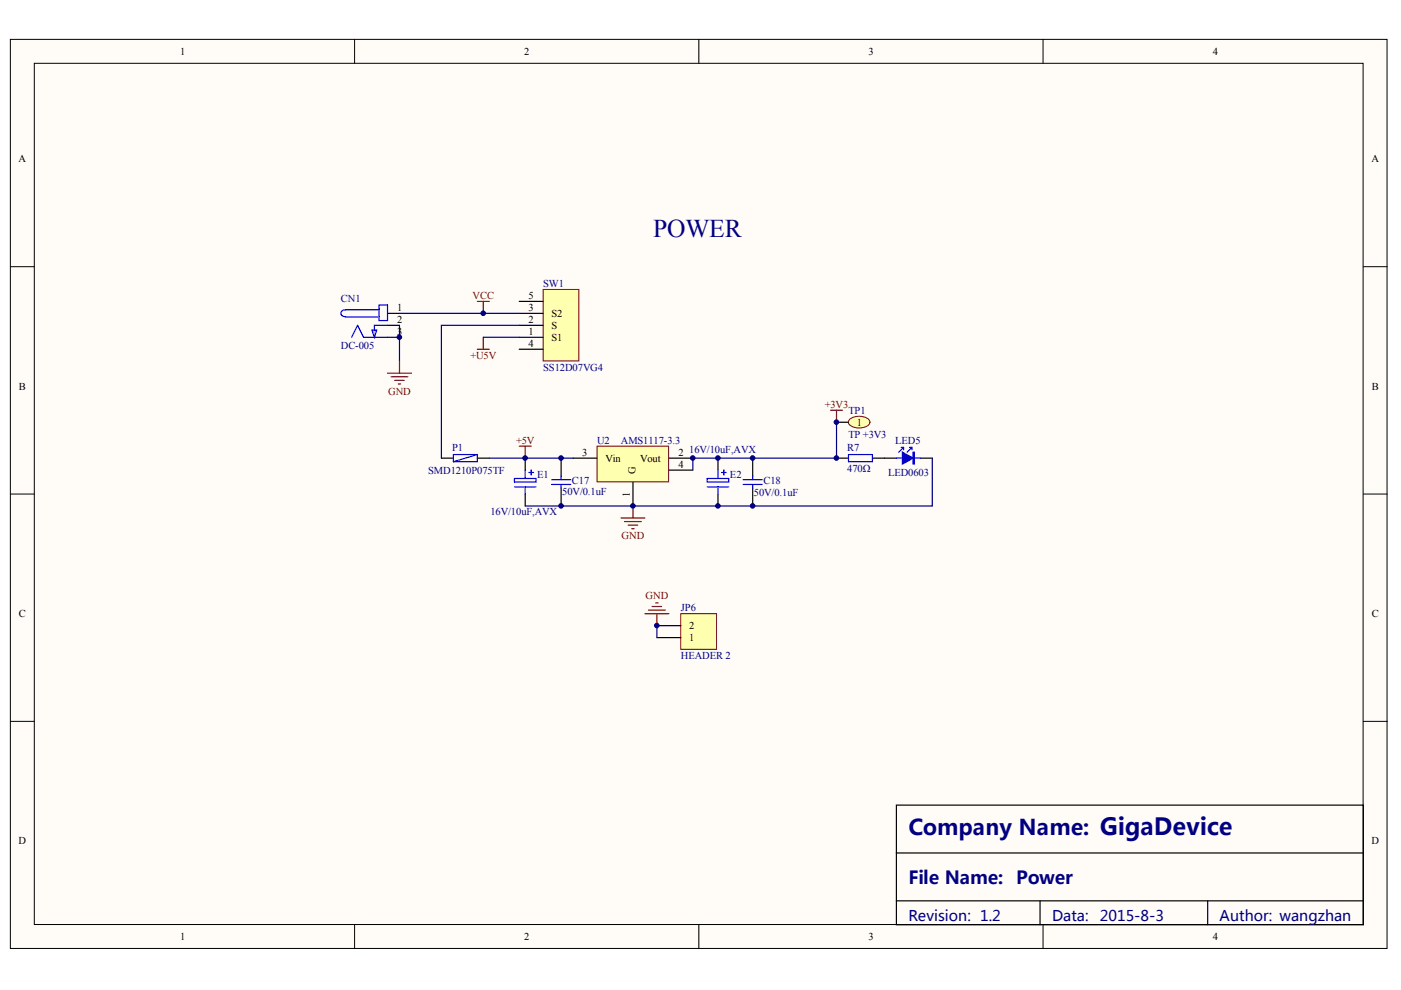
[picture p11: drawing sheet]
<svg xmlns="http://www.w3.org/2000/svg" width="297mm" height="210mm" viewBox="0 0 297 210" stroke-linecap="round" stroke-linejoin="round" font-family="sans-serif">
<defs><g id="words">
<text font-size="5.4" fill="#000080" x="138.5" y="50.2">POWER</text>
<text font-size="4.6" fill="#000080" x="192.6" y="177.1">Company Name: GigaDevice</text>
<g font-size="3.8" fill="#000080">
<text x="192.6" y="187.4">File Name:</text>
<text x="215.4" y="187.4">Power</text>
</g>
<g font-size="3.1" fill="#000080">
<text x="192.6" y="195.4">Revision: 1.2</text>
<text x="223.1" y="195.4">Data:</text>
<text x="233.2" y="195.4">2015-8-3</text>
<text x="258.6" y="195.4">Author: wangzhan</text>
</g>
<g font-size="2.2">
<text x="38.2" y="11.6">1</text>
<text x="111.2" y="11.6">2</text>
<text x="184.1" y="11.6">3</text>
<text x="257.1" y="11.6">4</text>
<text x="3.9" y="34.4">A</text>
<text x="290.8" y="34.4">A</text>
<text x="84.2" y="65.9">1</text>
<text x="112" y="63.4">5</text>
<text x="112" y="65.9">3</text>
<text x="84.2" y="71">3</text>
<text x="84.2" y="68.4">2</text>
<text x="112" y="68.4">2</text>
<text x="112" y="71">1</text>
<text x="116.9" y="67.2">S2</text>
<text x="116.9" y="69.7">S</text>
<text x="112" y="73.5">4</text>
<text x="116.9" y="72.2">S1</text>
<text x="4" y="82.6">B</text>
<text x="290.9" y="82.6">B</text>
<text x="181.7" y="90.2">1</text>
<text x="123.5" y="96.6">3</text>
<text x="128.4" y="97.9">Vin</text>
<text x="134.8" y="100.4" transform="rotate(-90 134.8 100.4)">G</text>
<text x="135.7" y="97.9">Vout</text>
<text x="143.8" y="96.6">2</text>
<text x="143.8" y="99.1">4</text>
<text x="133.5" y="105.4" transform="rotate(-90 133.5 105.4)">1</text>
<text x="4" y="130.8">C</text>
<text x="290.9" y="130.8">C</text>
<text x="146.1" y="135.9">1</text>
<text x="146.1" y="133.4">2</text>
<text x="3.9" y="179">D</text>
<text x="290.8" y="179">D</text>
<text x="38.2" y="199.3">1</text>
<text x="111.2" y="199.3">2</text>
<text x="184.1" y="199.3">3</text>
<text x="257.1" y="199.3">4</text>
</g>
<g font-size="2.2" fill="#000080">
<text x="72.3" y="64.1">CN1</text>
<text x="115.2" y="60.8">SW1</text>
<text x="72.3" y="74">DC-005</text>
<text x="115.2" y="78.6">SS12D07VG4</text>
<text x="179.9" y="87.7">TP1</text>
<text x="95.9" y="95.6">P1</text>
<text x="126.6" y="94.1">U2</text>
<text x="131.7" y="94.1">AMS1117-3.3</text>
<text x="179.6" y="95.6">R7</text>
<text x="179.9" y="92.8">TP +3V3</text>
<text x="189.8" y="94.1">LED5</text>
<text x="90.8" y="100.4">SMD1210P075TF</text>
<text x="113.9" y="101.4">E1</text>
<text x="146.1" y="96.1">16V/10uF,AVX</text>
<text x="154.8" y="101.4">E2</text>
<text x="179.6" y="100.1">470Ω</text>
<text x="188.3" y="100.9">LED0603</text>
<text x="119.2" y="105">50V/0.1uF</text>
<text x="121.3" y="102.7">C17</text>
<text x="159.8" y="105.2">50V/0.1uF</text>
<text x="161.9" y="102.7">C18</text>
<text x="104" y="109.3">16V/10uF,AVX</text>
<text x="144.4" y="129.6">JP6</text>
<text x="144.4" y="139.7">HEADER 2</text>
</g>
<g font-size="2.2" fill="#800000">
<text x="100.2" y="63.4">VCC</text>
<text x="99.7" y="76">+U5V</text>
<text x="82.3" y="83.7">GND</text>
<text x="174.9" y="86.4">+3V3</text>
<text x="109.4" y="94.1">+5V</text>
<text x="131.8" y="114.3">GND</text>
<text x="136.9" y="127">GND</text>
</g>
</g></defs>
<g fill="#fffcf8" stroke="#000" stroke-width=".21">
<path d="M2.2 8.3h291.9v192.8h-291.9z"/>
<path d="M7.3 13.4h281.7v182.6h-281.7z"/>
</g>
<path d="M75.2 8.3v5.1M148.2 8.3v5.1M221.1 8.3v5.1M2.2 56.5h5.1M289.1 56.5h5M2.2 104.7h5.1M289.1 104.7h5M2.2 152.9h5.1M289.1 152.9h5M75.2 196.1v5M148.2 196.1v5M221.1 196.1v5" fill="none" stroke="#000" stroke-width=".21"/>
<path d="M190.1 170.7h99v25.4h-99zM190.1 180.9h99M190.1 191h99M220.5 191v5.1M256.1 191v5.1" fill="none" stroke="#000" stroke-width=".25"/>
<path d="M126.6 94.6h15.2v7.6h-15.2z" fill="#ffffb0" stroke="#800000" stroke-width=".21"/>
<g fill="none" stroke="#000" stroke-width=".25">
<path d="M111.4 97.1v2.6M119 97.1v3.8M121.5 97.1h5.1M141.8 97.1h5.1M141.8 99.7h5.1M159.6 97.1v3.8M177.4 97.1h2.5M185 97.1h5.1M195.1 97.1h2.6M111.4 104.7v2.6M119 103.5v3.8M134.2 102.2v5.1"/>
<path d="M159.6 103.5v3.8"/>
</g>
<g fill="none" stroke="#00f" stroke-width=".25">
<path d="M111.4 99.7v1.7M112.6 99.7v1M179.9 96.4h5.1v1.5h-5.1zM190.1 97.1h1.2M191.1 94.9h.5M191.6 94.9l-1 1M191.6 94.9v.5M192.8 94.9h.6M193.4 94.9l-1.1 1M193.4 94.9v.5M193.9 97.1h1.2M109.1 101.4h4.5v.8h-4.5z"/>
<path d="M109.1 103.2h4.5M111.4 103.2v1.5M112.1 100.2h1M116.9 101.7h4.1M116.9 102.7h4.1M119 100.9v.8M119 102.7v.8M157.6 101.7h4M157.6 102.7h4M159.6 100.9v.8M159.6 102.7v.8"/>
</g>
<path d="M176.1 87h2.5M177.4 87v2.5" fill="none" stroke="#800000" stroke-width=".25"/>
<g fill="#00f" stroke="#00f" stroke-width=".25">
<path d="M191.3 95.9l2.3 1.2-2.3 1.3z"/>
<path d="M193.6 95.9h.3v2.5h-.3z" fill-rule="evenodd"/>
</g>
<path d="M197.7 97.1v10.2h-86.3" fill="none" stroke="#000080" stroke-width=".25"/>
<path d="M180.2 88.9a3.3 3.3 0 0 1 4.2 .3 1.07 1.07 0 0 1-1.1 1.4 3.2 3.2 0 0 1-3.3-.8l-.1-.3z" fill="#ffffb0" stroke="#800000" stroke-width=".21"/>
<path d="M93.6 97.1h2.5M101.2 97.1h2.5M177.4 89.5h2.5" fill="none" stroke="#000" stroke-width=".25"/>
<path d="M101.2 74.1h2.5M102.5 71.5v2.6" fill="none" stroke="#800000" stroke-width=".25"/>
<path d="M103.7 97.1h17.8M177.4 89.5v7.6h-30.5v2.6" fill="none" stroke="#000080" stroke-width=".25"/>
<path d="M101.2 96.4v1.5h-5.1M101.2 96.4h-5.1v1.5M101.2 96.4l-5.1 1.5" fill="none" stroke="#00f" stroke-width=".25"/>
<path d="M115.2 61.4h7.5v15.1h-7.5z" fill="#ffffb0" stroke="#800000" stroke-width=".21"/>
<path d="M82.2 66.4h2.5M82.2 69h2.5M82.2 71.5h2.5M110.1 63.9h5.1M110.1 66.4h5.1M110.1 69h5.1M110.1 71.5h5.1M110.1 74.1h5.1" fill="none" stroke="#000" stroke-width=".25"/>
<path d="M73.3 67.2h7.1M77.1 71.5h5.1M80.4 64.7h1.8v3.3h-1.8zM80.4 65.4v.3h-7.1a.77 .77 0 0 0-1 .7 .77 .77 0 0 0 1 .8" fill="none" stroke="#00f" stroke-width=".25"/>
<path d="M78.9 70h1l-.5 1.5z" fill="#c0c0c0" stroke="#00f" stroke-width=".25"/>
<path d="M82.2 69h-2.8v1" fill="none" stroke="#00f" stroke-width=".25"/>
<g fill="#c0c0c0" stroke="#00f" stroke-width=".25">
<path d="M75.8 69l1.3 2.5z"/>
<path d="M75.8 69l-1.3 2.5z"/>
</g>
<path d="M84.7 69v7.6M84.7 66.4h25.4M102.5 71.5h7.6" fill="none" stroke="#000080" stroke-width=".25"/>
<path d="M82.2 79.1h5M82.9 79.9h3.6M84.7 76.6v2.5M101.2 63.9h2.5M102.5 63.9v2.5M83.7 80.6h2M84.4 81.4h.6M110.1 94.6h2.5M111.4 94.6v2.5" fill="none" stroke="#800000" stroke-width=".25"/>
<path d="M144.3 130.1h7.6v7.6h-7.6z" fill="#ffffb0" stroke="#800000" stroke-width=".21"/>
<path d="M152.2 97.1v2.6M152.2 104.7v2.6M139.3 135.2h5.1M139.3 132.7h5.1" fill="none" stroke="#000" stroke-width=".25"/>
<path d="M131.7 109.8h5M132.4 110.6h3.6M133.2 111.3h2M133.9 112.1h.6M134.2 107.3v2.5M136.7 130.1h5.1M137.5 129.4h3.6M138.3 128.6h2M139 127.8h.5M139.3 130.1v2.6" fill="none" stroke="#800000" stroke-width=".25"/>
<path d="M110.1 69h-16.5v28.1M139.3 132.7v2.5" fill="none" stroke="#000080" stroke-width=".25"/>
<path d="M152.2 99.7v1.7M153.5 99.7v1M149.9 101.4h4.6v.8h-4.6zM149.9 103.2h4.6M152.2 103.2v1.5M153 100.2h1" fill="none" stroke="#00f" stroke-width=".25"/>
<g fill="#000080" stroke="#000080" stroke-width=".21">
<circle cx="84.7" cy="71.5" r=".48"/>
<circle cx="102.4" cy="66.4" r=".48"/>
<circle cx="111.3" cy="97.1" r=".48"/>
<circle cx="118.9" cy="107.3" r=".48"/>
<circle cx="118.9" cy="97.1" r=".48"/>
<circle cx="134.2" cy="107.3" r=".48"/>
<circle cx="139.3" cy="132.6" r=".48"/>
<circle cx="146.9" cy="97.1" r=".48"/>
<circle cx="152.2" cy="107.3" r=".48"/>
<circle cx="152.2" cy="97.1" r=".48"/>
<circle cx="159.6" cy="107.3" r=".48"/>
<circle cx="159.6" cy="97.1" r=".48"/>
<circle cx="177.3" cy="97.1" r=".48"/>
<circle cx="177.3" cy="89.5" r=".48"/>
</g>
<use href="#words"/>
</svg>
